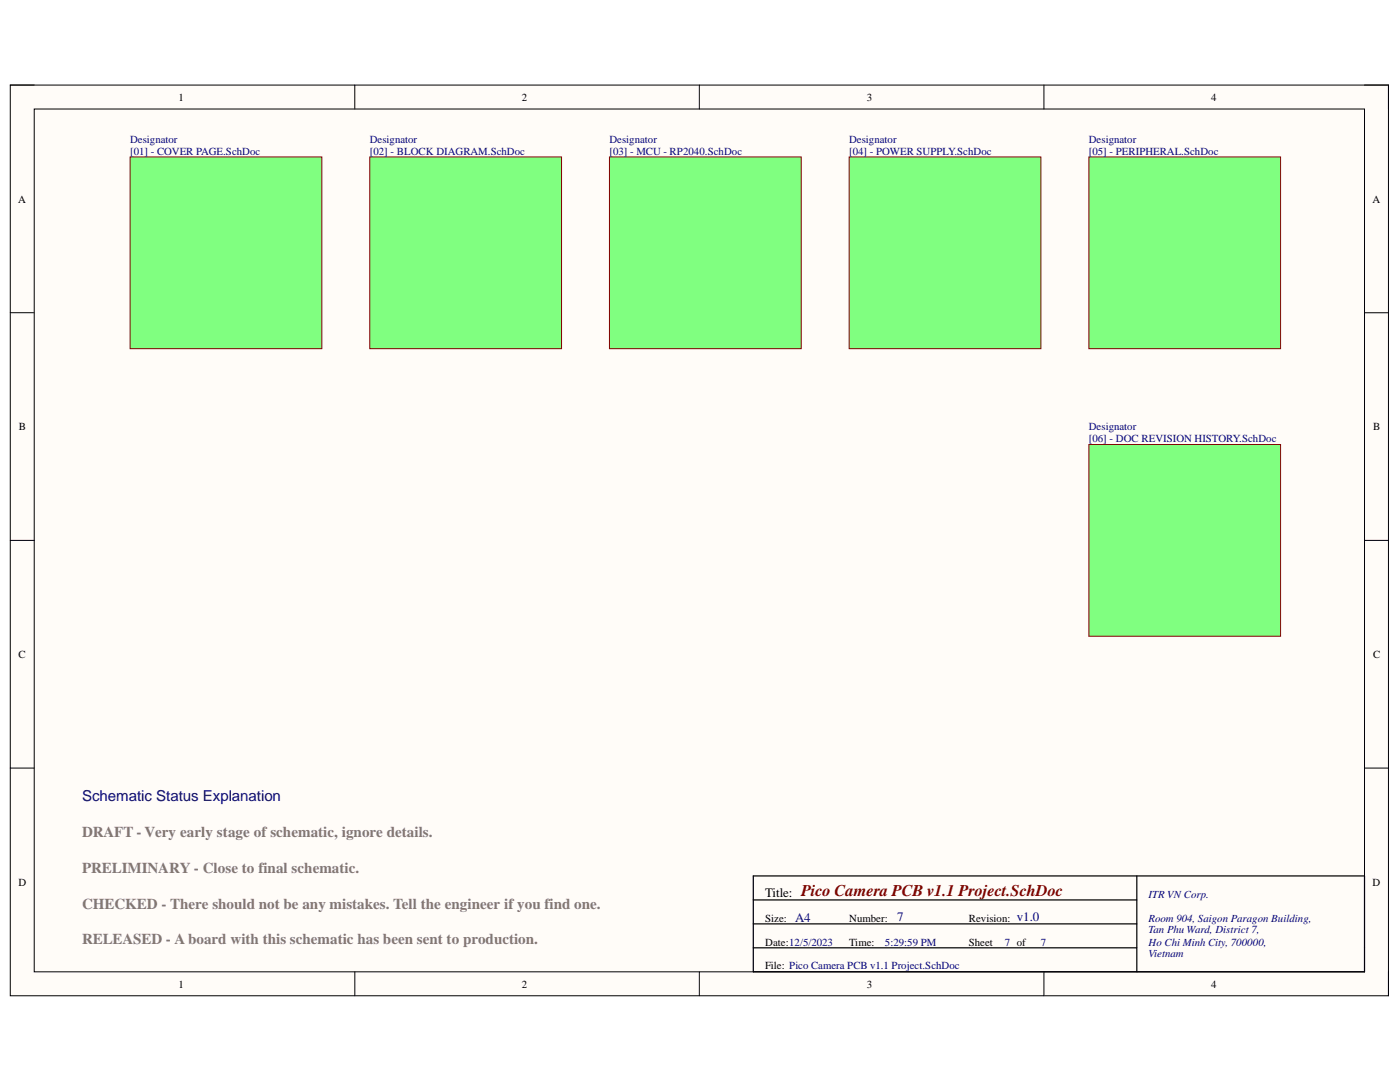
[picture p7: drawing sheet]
<svg xmlns="http://www.w3.org/2000/svg" width="279mm" height="216mm" viewBox="0 0 279 216" stroke-linecap="round" stroke-linejoin="round" font-family="sans-serif">
<defs><g id="words">
<text font-size="3.3" fill="#800000" x="159.9" y="178.9">Pico Camera PCB v1.1 Project.SchDoc</text>
<text font-size="3" fill="#000080" x="16.4" y="159.8">Schematic Status Explanation</text>
<g font-size="3" fill="#827872">
<text x="16.4" y="167">DRAFT - Very early stage of schematic, ignore details.</text>
<text x="16.4" y="174.1">PRELIMINARY - Close to final schematic.</text>
<text x="16.4" y="181.3">CHECKED - There should not be any mistakes. Tell the engineer if you find one.</text>
<text x="16.4" y="188.5">RELEASED - A board with this schematic has been sent to production.</text>
</g>
<text font-size="2.6" x="152.7" y="179">Title:</text>
<g font-size="2.6" fill="#000080">
<text x="158.7" y="184">A4</text>
<text x="179" y="183.8">7</text>
<text x="202.9" y="183.8">v1.0</text>
</g>
<g font-size="2.2">
<text x="35.6" y="20.1">1</text>
<text x="104.2" y="20.1">2</text>
<text x="173" y="20.1">3</text>
<text x="241.7" y="20.1">4</text>
<text x="3.6" y="40.4">A</text>
<text x="273.9" y="40.4">A</text>
<text x="3.8" y="85.8">B</text>
<text x="274" y="85.8">B</text>
<text x="3.7" y="131.3">C</text>
<text x="274" y="131.3">C</text>
<text x="3.7" y="176.7">D</text>
<text x="273.9" y="176.7">D</text>
<text x="152.7" y="183.9">Size:</text>
<text x="169.5" y="183.9">Number:</text>
<text x="193.4" y="183.9">Revision:</text>
<text x="152.7" y="188.7">Date:12/5/2023</text>
<text x="169.5" y="188.7">Time:</text>
<text x="193.4" y="188.7">Sheet</text>
<text x="35.6" y="197">1</text>
<text x="104.2" y="197">2</text>
<text x="152.7" y="193.5">File: Pico Camera PCB v1.1 Project.SchDoc</text>
<text x="173" y="197">3</text>
<text x="241.7" y="197">4</text>
</g>
<g font-size="2.2" fill="#000080">
<text x="26" y="28.5">Designator</text>
<text x="73.8" y="28.5">Designator</text>
<text x="121.6" y="28.5">Designator</text>
<text x="169.5" y="28.5">Designator</text>
<text x="217.3" y="28.5">Designator</text>
<text x="26" y="30.9">[01] - COVER PAGE.SchDoc</text>
<text x="73.8" y="30.9">[02] - BLOCK DIAGRAM.SchDoc</text>
<text x="121.6" y="30.9">[03] - MCU - RP2040.SchDoc</text>
<text x="169.5" y="30.9">[04] - POWER SUPPLY.SchDoc</text>
<text x="217.3" y="30.9">[05] - PERIPHERAL.SchDoc</text>
<text x="217.3" y="85.8">Designator</text>
<text x="217.3" y="88.3">[06] - DOC REVISION HISTORY.SchDoc</text>
<text x="229.2" y="179.1">ITR VN Corp.</text>
<text x="229.2" y="183.9">Room 904, Saigon Paragon Building,</text>
<text x="176.6" y="188.7">5:29:59 PM</text>
<text x="200.6" y="188.7">7 of</text>
<text x="207.7" y="188.7">7</text>
<text x="229.2" y="186.3">Tan Phu Ward, District 7,</text>
<text x="229.2" y="188.7">Ho Chi Minh City, 700000,</text>
<text x="229.2" y="191">Vietnam</text>
</g>
</g></defs>
<path d="M2.1 17h275v181.7h-275z" fill-rule="evenodd" fill="#fffcf8"/>
<path d="M2.1 17h275v181.7h-275z" fill="none" stroke="#000" stroke-width=".2"/>
<path d="M6.8 21.8h265.5v172.1h-265.5z" fill-rule="evenodd" fill="#fffcf8"/>
<g fill="none" stroke="#000" stroke-width=".2">
<path d="M2 17h4.8M70.8 17v4.8M139.6 17v4.8M208.3 17v4.8M272.3 17h4.8v4.8M6.8 21.8h265.5v172.1h-265.5zM2 62.4h4.8M272.3 62.4h4.8M2 107.8h4.8M272.3 107.8h4.8M2 153.3h4.8M272.3 153.3h4.8"/>
<path d="M70.8 193.9v4.8M139.6 193.9v4.8M208.3 193.9v4.8M277.1 193.9v4.8"/>
</g>
<path d="M26 31.3h38.2v38.3h-38.2z" fill-rule="evenodd" fill="#80ff80"/>
<path d="M26 31.3h38.2v38.3h-38.2z" fill="none" stroke="#800000" stroke-width=".2"/>
<path d="M73.8 31.3h38.3v38.3h-38.3z" fill-rule="evenodd" fill="#80ff80"/>
<path d="M73.8 31.3h38.3v38.3h-38.3z" fill="none" stroke="#800000" stroke-width=".2"/>
<path d="M217.3 31.3h38.3v38.3h-38.3z" fill-rule="evenodd" fill="#80ff80"/>
<path d="M217.3 31.3h38.3v38.3h-38.3z" fill="none" stroke="#800000" stroke-width=".2"/>
<path d="M150.3 179.6h76.6M150.3 174.8h122v19.1h-122zM226.9 174.8v19.1M150.3 189.1h76.6M150.3 184.3h76.6" fill="none" stroke="#000" stroke-width=".24"/>
<path d="M121.6 31.3h38.3v38.3h-38.3z" fill-rule="evenodd" fill="#80ff80"/>
<path d="M121.6 31.3h38.3v38.3h-38.3z" fill="none" stroke="#800000" stroke-width=".2"/>
<path d="M217.3 88.7h38.3v38.3h-38.3z" fill-rule="evenodd" fill="#80ff80"/>
<path d="M217.3 88.7h38.3v38.3h-38.3z" fill="none" stroke="#800000" stroke-width=".2"/>
<path d="M169.5 31.3h38.2v38.3h-38.2z" fill-rule="evenodd" fill="#80ff80"/>
<path d="M169.5 31.3h38.2v38.3h-38.2z" fill="none" stroke="#800000" stroke-width=".2"/>
<use href="#words"/>
</svg>
